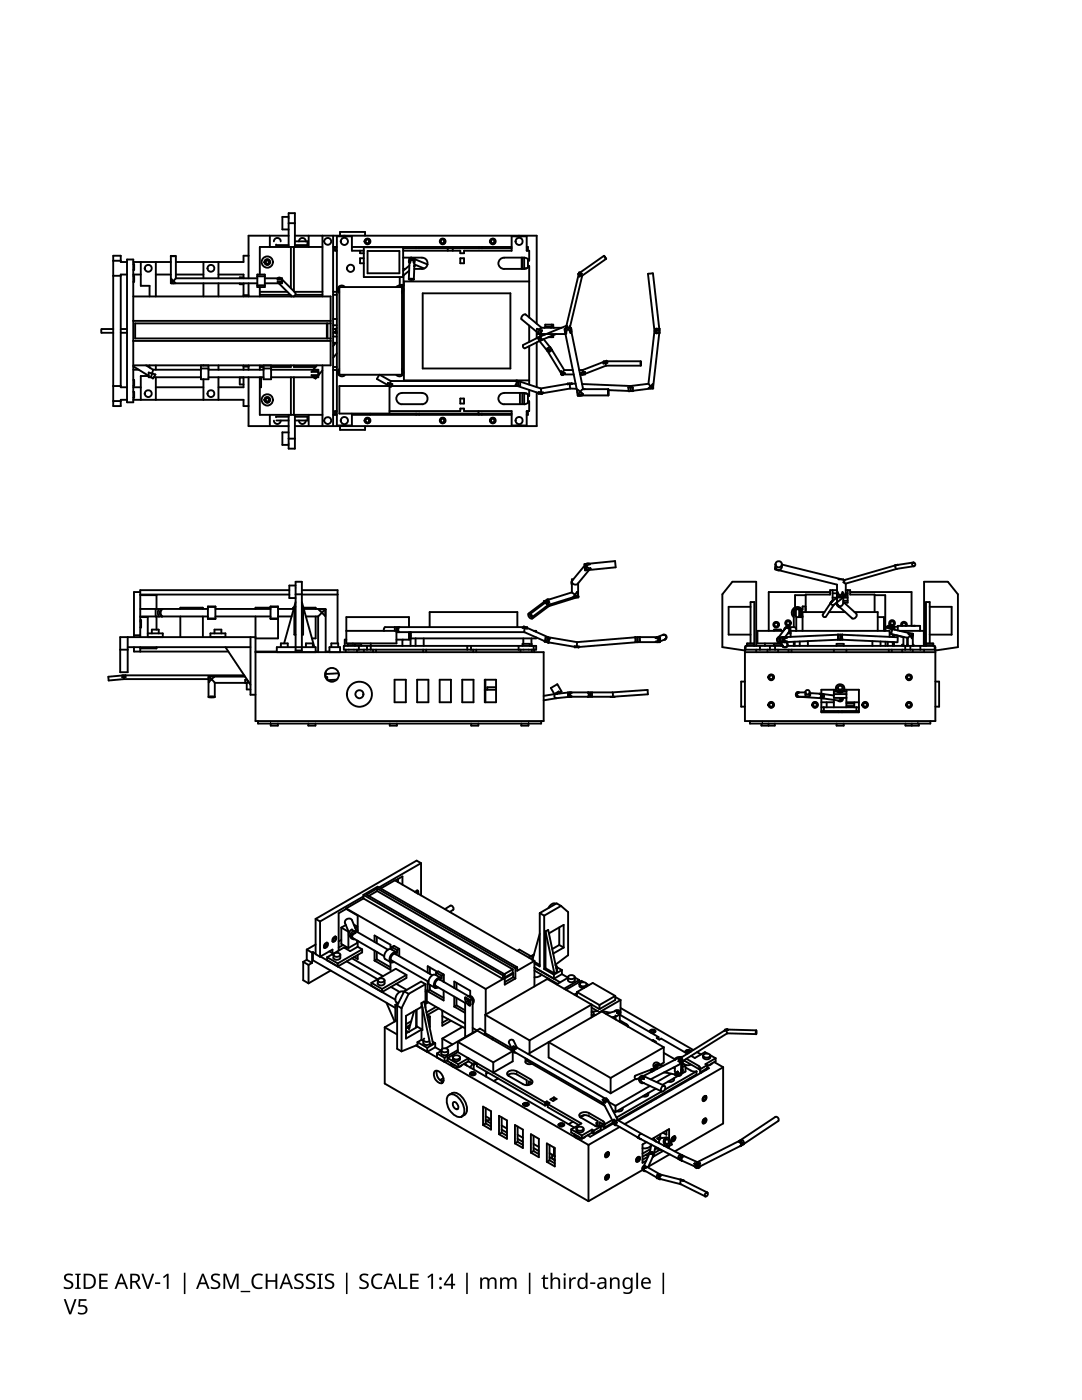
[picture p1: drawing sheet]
<svg xmlns="http://www.w3.org/2000/svg" width="216mm" height="279mm" viewBox="0 0 216 279" stroke-linecap="round" stroke-linejoin="round" font-family="sans-serif">
<g fill="none" stroke="#000" stroke-width=".38">
<path d="M22.6 55h1.5M24.1 52h-1.5M25.3 54.8h-1.2v22.5h1.2M25.3 52.3h-1.2v-1.3h-1.5v30h1.5v-1.2h1.2M25.3 51.8h1.3v28.5h-1.3zM26.6 55.1h.2v1.1h-.2M26.6 52.7h.2v1.2h-.2M26.6 52.3h7.5M26.6 59.2h39.4v13.7h-39.4M28.1 54.8h-1.5M28.1 52.3v4.7h1.7v2.2M31.1 52.3v6.9"/>
<path d="M34.1 56.5h.1M34.1 51.1h1zM34.1 51.1v5.4M34.1 54.8h-3M34.6 56.1l.4 .4h-.9M34.6 56.1l-.5 .4M34.6 56.1l-.5-.5v.9M35.1 55.5l-.5 .6M35.1 51.1v4.4M40.6 54.8h-5.5M40.6 52.3v3.2M40.6 56.5v2.7"/>
<path d="M43.6 54.8h5v.7M43.6 52.3v3.2M43.6 56.5v2.7M47.8 56.5v.2h.8M48.6 55.4h-.8v.1M48.6 56.5v2.7M48.6 58.9h1M49.6 56.5v2.7M49.6 51h-1v1.3h-13.5M51.3 56.9h1.5M51.3 55.5h-16.2M51.3 54.8h1.5v2.5h-1.5z"/>
<path d="M51.3 56.5h-17.2M51.8 58.2h5.5M51.8 57.3v1.9M52.8 55.1h-1.5M52.8 55.5h3.5v1h-3.5M53.8 47v2.3M54.7 48.2a.68 .68 0 0 1 .6-.7 .68 .68 0 0 1 .7 .7M55.1 48.8v.1h2.5M55.4 55.5l.4-.1 .2 .1M55.4 56.3h.9a.51 .51 0 0 1-.5 .2 .51 .51 0 0 1-.4-.2zM55.6 55.6a.51 .51 0 0 1 .7 .2h-.9zM55.6 56.5l2.6 2.6"/>
<path d="M56 55.5h.1M56.3 55.8v.5M56.3 55.8l2.6 2.6M57.6 47h-8v8.5M57.6 49.3v-6.8h1.2v6.8M57.6 43.3h-1.3v2.5h1.3M57.9 58.8h-6.1M58 49.3v8.2M58 58.9v.3M58.2 59.1l.1 .1M58.6 49.3v8.8M58.6 59.1v.1"/>
<path d="M58.8 58.2h5.5M58.8 48.2h2.5v.7h-2.5M58.8 47h48.3v17.6M58.8 44.5h-1.2M58.9 58.4l.1 .4-.4 .4M59.6 48.2a.68 .68 0 0 1 .7-.7 .68 .68 0 0 1 .7 .7M61.6 47v2.3M64.3 58.8h-5.4M64.3 49.3h-12.5v5.5M64.3 47v12.2M66.5 58.2h.7M66.5 47v38"/>
<path d="M66.8 49.3v.7h.4M67.2 58.8h-.7M67.2 49.3h-.7M67.7 57.5l-.2 .3 .2 .3M67.7 57.3h12.5v17.5h-12.5zM67.8 47v-.7h5v.7M68.2 47.2a.92 .92 0 0 1 1 0M68.8 57.3a.81 .81 0 0 0-1.2-.1 .81 .81 0 0 0 .1 1.3M71.8 50v.5h.8M72.6 50h-2.4v-2.8h-3v37.7h3v-2.4M72.6 49.3h7.8v6h-7.8zM72.6 51.5h-.8v1h.8"/>
<path d="M73.3 50.1h6.4v4.4h-6.4zM73.8 49.3h.1M79.8 55.3v1.7l-.8 .3M79.8 56.9h.7a.34 .34 0 0 1-.4 .3 .34 .34 0 0 1-.3-.3zM80.1 57.2h.2a.81 .81 0 0 1-.1 1.3M80.2 57.5l.2 .3-.2 .3M80.4 54.9h.1M80.4 50h11.4v.5h.8v-.5h9.5v-2.8h3v2.8h.5v2M80.4 49.5h21.7M80.4 53.7h.5M80.4 51.4h3.8a1.12 1.12 0 0 1 1.1 1.2 1.12 1.12 0 0 1-1.1 1.1h-1.5M80.5 54.9v2.1"/>
<path d="M81.6 55.7l.4-.1 .5 .2-.5 .1zM81.6 54l-1.1 1M81.7 53l-1.3 1M81.7 51.7l-.1 .6M81.9 51.7a.51 .51 0 0 1 .7 .1 .51 .51 0 0 1-.1 .7l-.3-.7-.4 .6-.1-.5zM82 51.4l-.2 .2M82.2 51.5l-.2-.1v.1M82.7 53.1h.1M82.7 53v.1M82.7 52.8l1.9 .8M82.7 51.6l-.2-.1-.8 .1-.1 4.1M82.7 51.7l2.6 1.1"/>
<path d="M82.7 51.6l-.1 4.1M83 49.3v.2M83.6 49.3v.2M84.3 58.5h17.5v15h-17.5zM89.3 49.5v.5M90.3 49.5v.5M91.8 51.5h.8v1h-.8zM95.5 49.3v.2M96.1 49.3v.2M100.6 51.4a1.12 1.12 0 0 0-1.2 1.2 1.12 1.12 0 0 0 1.2 1.1M100.6 51.4h4v2.1h.5M100.6 53.7h4"/>
<path d="M102.1 49.3h-31.9M103 47.2a.99 .99 0 0 1 1.1 0M104.1 51.4v2.3M104.2 51.4v2.3M104.6 51.4a1.05 1.05 0 0 1 1 .6M105.1 49.3h.2v.7M105.3 51.7v1.7M105.6 53.1a1.17 1.17 0 0 1-1 .6M105.6 56.2h-25v19.7h25M105.6 53.1v10.3M115.4 54.9l-2.5 10.5M115.5 54.6l.4 .3"/>
<path d="M115.6 54.4l-.3 .3 .4 .5 .2-.3M115.7 54.4l.4 .2M115.8 54.4h-.3l.6 .2M115.9 54.9l.3 .1M116.1 54.6l-.2 .3M116.2 55l-2.5 10.3M120.5 51.1l.4 .6zM120.5 51l-4.8 3.4M121 51.7l-4.8 3.3M130.3 54.6l-1 .1 1.3 11.3M130.3 54.5l1.3 11.1M20.2 65.7v.7h2.4"/>
<path d="M20.3 65.7h2.3M24.1 66.4h1.2M24.1 77h-1.5M24.1 65.7h1.2M26.6 75.8h.2v1.2h-.2M26.6 78.2h.2v1.2h-.2M26.6 77.3h1.5M26.6 79.8h22v1.2h1M26.6 73.1l3.1 1.9h-1.6v4.8M26.6 64h39.4M27.7 73.8h-1.1M29.1 72.9l1.5 .9"/>
<path d="M29.7 74.3l1.3 .4-.5 .8-.4-.2h-.4zM29.8 72.9v.5M30.6 73.8h9.5M30.6 73.8l-.5 1.5M31.1 77.3h9.5M31.1 72.9v.9M31.1 75.3v4.5M40.1 72.9v2.8h1.5v-2.8M40.1 75.3h-9.4M40.6 72.9h.1M40.6 75.7v4.1M41.6 73.8h11"/>
<path d="M41.6 73.5h-1.5M43.6 72.9v.9M43.6 75.3v4.5M48.6 75.4h-.8v1.3h.8M48.6 75.3v2h-5M48.6 72.9v.9M49.6 73.2h-1M49.6 72.9v.9M49.6 75.3v9.7h8M51.8 73.2h.8M51.8 72.9v.9M51.8 75.3v7.5h12.5"/>
<path d="M52.1 75.3v2h-.3M52.6 75.3h-11M52.6 72.9v2.8h1.5v-2.8M54.1 73.5h-1.5M54.1 73.8h9.4v1.5h-9.4M58 72.9v.3h-3.9M58 75.3v7.5M58.6 72.9v.3h4.4M58.6 75.3v7.5M62.1 74.9h1.4a.77 .77 0 0 1-1.4 0zM62.3 74a.71 .71 0 0 1 1.2 .3h-1.4zM62.6 75.3l.3 .3-.2-.3"/>
<path d="M63.2 75.3l-.2 .2M63.2 72.9l-.7 .9M63.5 74.3v.6M64.3 72.9v12.1M64.3 73.9l-.8 1M65.2 64.5v3M65.3 64.5v3M66 64.5h-39v3h39M66 68h-39.4M66.5 73.2h.7M66.5 64.9h.7M66.5 66.4h.4"/>
<path d="M66.5 67.2h.7M66.9 65.7l.2 .4M67 68.4l-.5 .7M67.1 66.1l-.4 .2 .4 .2M67.1 66.1l.1 .3M67.2 66.1h-.1M67.2 63.7h-.7M67.2 65.4l-.2 .3h-.5M67.2 73.8h-.7M67.2 70.5l-.7 .9M67.2 68.4h-.7M67.2 66.4l-.1 .1"/>
<path d="M67.7 74l-.2 .3 .2 .3M67.7 73.7a.81 .81 0 0 0-.1 1.2 .81 .81 0 0 0 1.2-.1M75.7 74.8l-.5 .8 2.2 1.3M75.8 74.8l2.2 1.2M77.4 77v-.6l.9 .3-.3 .5-.3-.2M77.7 77h-10v5.5h34.4M77.7 77v5.5M78 76h25M78 76l-.3 1M78.1 77h25.2l4.2 1.4M80.2 78.4a1.12 1.12 0 0 0-1.1 1.2 1.12 1.12 0 0 0 1.1 1.1M80.2 73.7a.82 .82 0 0 1 .1 1.2 .82 .82 0 0 1-1.3-.1"/>
<path d="M80.2 74l.1 .1a.3 .3 0 0 1-.1 .5M80.2 78.4h4M84.2 78.4a1.12 1.12 0 0 1 1.1 1.2 1.12 1.12 0 0 1-1.1 1.1h-4M91.8 79.5h.8v1h-.8zM100.6 78.4a1.12 1.12 0 0 0-1.2 1.2 1.12 1.12 0 0 0 1.2 1.1M100.6 78.4h4M102.9 76.9l.4 .1M102.9 76.1l.2-.2 .1 .3-.3 .7M103 76.1l.1 .3-.2 .5M103.1 75.9l.7 .1v1M103.3 77h.5M103.3 77h.1"/>
<path d="M103.4 76.1l-.1 .9M103.7 78.4v2.3M103.8 76.2l4.1 1.3 5.4-.9M104.2 78.4v2.3M104.6 78.4a1.02 1.02 0 0 1 1 .6M104.9 62.8a.76 .76 0 0 0-.8 .9l3 2.6M104.9 62.7l3.1 2.7h4M105.1 78.5h-.5v2.2h-4M105.3 78.7v1.7M105.6 65v3.2M105.6 69.1v7.7M105.6 77.8v1.2"/>
<path d="M107.1 67.4l.1 .1M107.1 78.3v6.7h-48.3M107.1 66.2v1.3M107.1 68.3v9M107.3 66.7l.3-.1 .2 .2M107.4 67.4l-3 1.4v.5l.3 .2 3.3-1.6M107.4 67.4l.3 .6M107.5 78.3v.3l-.1-.2M107.5 78.3l-.1 .1M107.5 78.3h.4M107.6 68.1l1.6 1.9 2.7 4.5M107.7 67.2v.4l.2 .3"/>
<path d="M107.7 65.8l-.6-.2 .2 1.1M107.7 65.8l-.1 .9M107.7 65.8l.5 .2M107.7 66.8l.3 .3M107.8 78.6h-.3M107.9 77.6v.7M107.9 67.1l-.5 .2M107.9 67.9l-.2 .1M107.9 67.9h.1M107.9 78.3h.5l-.2 .3h-.4M107.9 78.3l-.1 .3M108 67.1a.37 .37 0 0 0-.2 .4 .37 .37 0 0 0 .4 .3"/>
<path d="M108 67.1l-.1 .4 .3 .3M108 65.4l-.3 .4M108.2 66l-.4 .4v.4l.5-.1M108.2 66l-.3 .5 .2 .2M108.2 67.8l-.3 .1M108.5 67.7l1.2 1.5M108.6 66.7l.1 .1M108.8 65.3v-.5h1.6v.5M108.9 65.2l-.3 .2M109.4 69.9l.2 .3M109.4 69.9l-.2 .2M109.9 65.4l.3-.2 .3 .2"/>
<path d="M109.9 69.6l-.5 .3M110 69.5l-.3-.2-.5 .3 .2 .3M110 69.5l.2 .3M110.1 64.8v.4M110.1 67v.3M110.1 69.9l-.5 .3M110.1 69.9l2.5 4h1.7M110.2 69.9l-.6 .3M110.2 65.2h-1.3M110.4 66.9v.4h-1M111 66.7l-3 1.2M111.9 74.1l.4 .2"/>
<path d="M111.9 74v.7l.3 .2M112.3 74.3l.4 .2M112.3 74.3l-.2 .5M112.4 74.7h2.1M112.6 73.9l-.3 .4M112.6 65.6l2.6 12.8M112.7 74.5l-.6 .4 .3-.1M112.7 74.5l-.3 .3M112.8 66.7h-4.7M113 65.5a.63 .63 0 0 1 .8 .1 .63 .63 0 0 1 0 .8 .71 .71 0 0 0-.6-.7l-.2 .9a.66 .66 0 0 1 0-1.1zM113 65l-5 2.1M113.2 65.4l-.1-.4-.1 .4"/>
<path d="M113.5 65.3l.2-.2-.1 .4M113.7 76.5v.2M113.7 76.5h-.4l-.1 .2h.5M113.7 65.3l.1 .1M113.7 76.7v.9M113.7 65.2l.1 .2M113.8 65.4l.2 .3v.7M113.8 65.4l2.6 12.3M113.9 65.4h.1M114 76.5l.1 .2h-.4M114.1 76.5h-.4M114.1 76.6h.8"/>
<path d="M115.1 77.6l-1.3-.1-5.5 1M115.3 78.9v.1M115.8 74.7h.3M115.8 78.2l-.6-.4 .1 1.2M115.8 78.2l-.5 .7M115.8 78.2l.5 .5M115.9 74.4l.8-.2v.5l-.6 .1zM116.3 73.9l.1 .8M116.3 73.9h-.7M116.3 77.7l-.5 .5M116.3 78.7l-1 .3h.9M116.3 78.7l-.6 .3"/>
<path d="M116.4 77.6l.3 .1M120.4 72.2l-4.1 1.7M120.4 72.1v.5l.4-.1M120.5 72.1l.6-.1 .1 .4M120.7 72.1l.1 .4M120.8 72.5l.1 .5M120.9 73h7M120.9 73l-4.2 1.6M121.2 72.4l-.4 .1M121.4 77.7v1.3zM121.4 77.7h-5.1M121.4 78.9h-5.7"/>
<path d="M121.4 77.9l4.1 .1M125.8 77.3h-.5l.2 .8h.8M125.8 77.3l.1 .8M125.8 77v.3M126.2 77.3v.8zM126.2 77.3h-.4M127.8 72.1v.9zM127.9 72.1h-6.8M129.4 76.6l.4 .5M129.8 77.1l-.4 .4 .9 .1M129.8 77.1l.5 .4M130 77.5l-3.7 .5"/>
<path d="M130.2 76.7l-.4 .4M130.2 76.6l.1 .9M130.6 66l-1.2 10.6-3.6 .4-9.7-.4M130.6 66h1M130.9 65.6l.6 .1M130.9 65.6v.9M131.5 66.5h-.6M131.6 66.4l-1.3 10.8M131.6 66v.4M131.6 65.6v.4M22.6 80h1.5M53.8 82.8v2.2"/>
<path d="M54.7 83.9a.68 .68 0 0 0 .6 .7 .68 .68 0 0 0 .7-.7M57.6 83.2h-2.5v.1M57.6 82.8v6.7h1.2v-6.7M57.6 83.9h-2.4M57.6 87.5h1.2M57.6 86.3h-1.3v2.5h1.3M58.8 83.2h2.5v.7h-2.5M59.6 83.9a.68 .68 0 0 0 .7 .7 .68 .68 0 0 0 .7-.7M61.6 82.8v2.2M66.5 82.8h.7M67.2 82h-.4v.8M67.8 85v.8h5v-.8"/>
<path d="M68.2 84.9l.5 .1 .5-.1M70.2 82.8h31.9M73.8 82.5v.3M83 82.5v.3M83.6 82.5v.3M95.5 82v.5M95.5 82.5v.3M96.1 82.5v.3M103 84.9l.6 .1 .5-.1M105.3 82v.8h-.2M105.6 80.1a1.21 1.21 0 0 1-1 .6M105.6 80.1v1.9h-.5v2.9h-3v-2.9h-9.5v-.5h-.8v.5h-14.1"/>
<path d="M28 118.8h3.2v2.7M28 118.7h29.7M28 118.2h-1.3v9M57.7 117.8h-29.7v9.4M59 116.9h-1.3v2.5h1.3M59 117.3v-1.2h1.2v13.7h-1.2v-12.4M60.2 118.6h-1.2M60.2 117.8h7.2v10.6M60.2 118.7h7.2M108.9 119.9v.2M109.2 119.9l.4 .3-.3 .2M109.2 119.6l-.7 .4 .1 .4"/>
<path d="M109.3 119.9l-.5 .2M109.6 119.7l-.4-.1-.1 .4M114.1 116v.6M114.1 116.2v.2M114.1 116.1v.1M114.1 118.2l1.3 .9M114.1 118.2l-4.6 1.5-.2 .2M114.1 116.3v1.9M114.4 115.6h-.3v.5M114.9 119l-5.5 1.7-3.2 2.4M115 119.2l-5.6 1.7M115.1 118.1l.4 1-.1 .1h-1.1z"/>
<path d="M115.4 116.4v2.4M116.6 112.9l-2.4 2.9-.1 .4M116.8 112.7l-.1 .2a.79 .79 0 0 0 .6 .9M116.8 112.6a.57 .57 0 0 1 .9 0l-.4 .1-.3 .4 .8 .3a.63 .63 0 0 1-.8 .1 .63 .63 0 0 1-.2-.9zM116.9 112.6l-.1 .1M116.9 112.6h-.3l.1 1.2h.4M117.3 113.8h-.2M117.3 113.8h.1M117.6 113.8l-2.3 2.7-.7 .1-.5-.4M117.6 112.5l5.1-.5 .2 1.2-5.5 .6M117.8 113.5l-.5 .3M154.7 113.6l.5 .1"/>
<path d="M154.7 112.9v.8l.1-.2M154.8 112.6v.9M154.8 113.5l.4 .3M155 113.7l.5 .1M155.2 113.8h.1M155.2 113.8l11.8 2.9v3.6M156 113.1l-.3 .5-.5 .2M156 112.7l12 2.9M156 112.6v.5M160.8 118.8h-2.2v2.4M165.6 118.2h-12.2v7.7M166.1 117.8l.1 2.1-.3 .1v.2"/>
<path d="M166.1 119.3h.9l-1 .7M166.1 118.4h.9M167 118.7a.64 .64 0 0 0 .6 .5 .64 .64 0 0 0 .6-.5M167 117.8h-1.4v.9h-4.8v3.5M167 119.2h1.3M167.1 118.2l.5 .6 .5-.6a.61 .61 0 0 1-.1 .8 .61 .61 0 0 1-.8 0 .61 .61 0 0 1-.1-.8zM167.3 115.6h1l.1 .3M168.3 119.3h.8M168.3 119v1.3M168.6 119l-2.2 1.7h-.5l-.1-.3M168.6 115.9l-.3 .3 .4 .3M168.7 118.4l.1 .6h-.8"/>
<path d="M168.7 118.4l-.2 .4-.3-.4M168.8 117.8h.8v.9h4.9v3.5M168.8 116.5v1.9M168.8 118.4h.3M169.1 119.9h-.8M169.1 117.8v2.5h-.7M169.6 118.2h12.3v6.7M174.5 118.8h2.1v6.9M178.6 112.8l-.1 .1M178.7 112.8l-10.3 3M178.8 112.8h.1M178.8 112.8l-.2 .1"/>
<path d="M178.8 112.8l-.2 .4 .3 .3M178.9 112.8h-.1M179.1 112.8h.1M179.1 112.7l-.5 .1M182.3 112.3l-3.4 .5M182.4 113l-3.4 .5-10.2 3M24 129.7h1.5M24.4 134.8h.3M24.4 134.8v.4l.7-.1-.1-.3h-.3M24.4 134.8l-2.8 .3 .1 .7 3-.3M24.7 134.8v.7M24.7 135.5h16.9"/>
<path d="M25 134.8h23.7M25.5 129.2h24.5M26.7 129.2v.8h18.9M26.7 126.8h1.3M28 129.2v.8M28 123.2h1.5v4M28 123.8h.2v1.4h-.2M28 121.5h13.5M28.2 124.1h-.2M29.5 126.4h3v.8M31.1 121.5v1.5M31.2 123v2.7"/>
<path d="M31.2 129.2v.2h-3.2M31.7 126.4v-.7h-1.4v.7M31.7 121.5l-.2 .8 .2 .8M32.2 121.6h.2a.93 .93 0 0 0 0 1.4 .83 .83 0 0 1-.2-1.4zM36 123v4.2M36 121.5v-.2h4.5v.2M40.5 123v4.2M41.5 121.1h1.5M41.5 121.1v2.3M41.5 123h-13.5M41.5 121.1l1.5-.1v2.5l-1.5-.1M41.6 139.1l.6-.1 .6 .1z"/>
<path d="M41.6 135.1v4M41.7 135.1h1.1l-.6 .5M41.7 135.1h-.1M41.7 135.1l.5 .5M41.7 135.1v1.1l.5-.6M41.7 135v.1M41.8 135h-.1M42 127.2v-.8h3v.8M42.2 135.6l.6 .7M42.9 136.3v2.8M42.9 136.3h6M43 123.4h-1.5"/>
<path d="M43 121.5h11M44.2 126.4v-.7h-1.4v.7M45 129.2l5 7.5M48.9 135h-6.2M49.2 136.3h-.3M49.3 135.7h-.4v.6M49.5 135.9v.3M49.7 136.2h-.5v1.4h.8M50 127.2v11.5h1M51 123v20.9h57.5v-13.7h-57.5M51 127.2h-27v7h1.5v-7M51 130h4.2"/>
<path d="M54 121.3h-3v.2M54 121.1h1.5M54 123h-11M55.2 130.2v-1h7.8v1M55.5 123.5v3.9h-4.5M55.5 121.1v2.3M55.5 123.4h-1.5M55.5 123.4v.1M55.5 121.5h3.1M55.5 121.1v-.1h-1.5v2.5h1.5M57.4 129.2v-.8h-1.4v.8M58.2 123h-2.7"/>
<path d="M58.7 121.3h-.2v.2M59 121.1h-.3v5.6h.3M59 120.2l-2.3 8.2M60.2 121.1h.3v5.6h-.3M60.2 120.2l2.5 9M60.5 121.3h2.5v.2M60.6 121.5h4.3v1.5l-1.3-1.4h1.4v8.6M62.4 129.2v-.8h-1.4v.8M63 130h.5M63 123v4.4h-.8M63.5 123v7.2M63.5 123h-2.5"/>
<path d="M64.9 121.6l-1.4 1.4M65 134.1v1.1M65 135.1h.3v.6M65 130h.7M65.7 130.2v-1h2.2v1M67.2 135.6l-1.8 .1M67.5 129.2v-.8h-1.4v.8M67.6 134.4l-2.6 .1M68.6 128.9h38.4v.8h-38.4zM69 129.7v.5M69.1 127.7h-.3v1.2M69.4 128.9v-.4h2.7v.4"/>
<path d="M70.4 128.4v.1M70.8 128.5v.4M71.2 129.7v.5M71.6 128.9v.8M72.6 129.7v.5M73.2 128.9v.8M74 128.4v1.3M74.4 129.7v.5M75 129.7v.5M78.7 135.7h2.3v4.5h-2.3zM78.8 125.2v.7M79.1 127.7h2.8v1.2"/>
<path d="M79.1 126.2h25.5l4.1 1.8M79.2 125.2l-.1 .5 .1 .5M79.5 125.2h.2l-.2 .5 .1 .5-.2-.5zM80.3 127.7v1.2M81.6 126.2v1.5M81.6 125.2v-2h-12.5v5.2h10v-2.5h-10M81.8 126.2v1.5M81.8 126.9h.2M81.9 126.4l-.1 .2M81.9 126.2v.1M82 126.2v1.2h25v-.2M82.9 127.4v1.5"/>
<path d="M83.2 135.7h2.3v4.5h-2.3zM84.4 129.7v.5M84.5 127.4v1.5M85 129.7v.5M85.7 125.2v-3h17.5v3M87.7 135.7h2.3v4.5h-2.3zM92.2 135.7h2.3v4.5h-2.3zM93.2 128.9v.8M94 128.9v.8M94.4 129.7v.5M95 129.7v.5M96.7 135.7h2.3v4.5h-2.3z"/>
<path d="M96.7 137.7h2.3M96.9 135.7v4.5M99 137.2h-1.8v.5M103.5 128.9v.8M103.9 129.7v.5M104.3 128.9v-.4h1.4v.4M104.4 125.2h-27.6l-.2 .2v.5M104.4 127.4v1.1M104.5 125.1l-.2 .2 .4 .1M104.5 125l.7 .2v.3M104.7 125.4l.5 .1M104.7 125.4l-.1 .8"/>
<path d="M104.8 125.2l-.1 .2M105.2 125.3l4.2 1.9 5.7 1 11.7-1M105.5 122.5a.76 .76 0 0 0 .7 .9M105.7 122.6l.4 .2 .1 .3-.4-.2zM106 127.4v1.5M106 128.5h.1M106.1 129.7v.5M106.5 128.9v.8M106.5 125.9h.5v.2M106.6 129.7v.5M108.6 120.1l-3.1 2.3M108.7 128.1l.7 .2"/>
<path d="M108.8 120.3l.1-.1 .2 .3M108.8 120.3l.3 .2M108.8 120.2l-3 2.3M108.9 121.1v.1M108.9 127.1l-.2 1zM108.9 127.1l.4 .2M109.1 120.1l.2 .3M109.3 120.9h.1M109.3 127.3l.5 .1M109.3 127.3l-.2 .8M109.3 120.4l-.2 .1M109.3 120.4l.1 .4"/>
<path d="M109.3 127.2v.1M109.4 120.9l-.6 .3M109.5 128.2l5.2 .9M109.5 121l-3.3 2.4M109.7 120.7h.2M109.8 127.4l-.4 .6v.3l.1-.1M109.8 127.4l-.3 .5v.3M109.8 120.7h.1M109.9 120.7l-.5 .2M110.6 138.5l-2.1 .4M110.7 138.5l-.1 .1 .2-.1M110.8 138.5h.1"/>
<path d="M110.8 138.5l-.1 .1a.47 .47 0 0 0 .3 .8M110.9 138.5h-.2M111 138.5h.3M111 138.5h.1M111 138.5h-.2M111.6 138.3l.5-.3-.9-1.4-1.3 .7 .7 1.2 .9-.5 .2 .4M113.3 138.2l-2.4 .3M113.7 139.1h.1M113.7 138.2l-.2 .4 .2 .5M113.7 138.2l.4 .1-.4 .3 .3 .4a.44 .44 0 0 1-.4-.2 .44 .44 0 0 1 .1-.6zM113.9 138.2h-.6v.9h.4M114 139h-.2"/>
<path d="M114 138.2h8.2l7-.5 .1 .9-6.6 .4M115.1 129.2h.4M115.1 129h-.5l.1 .2h.4M115.1 129h.5l-.2 .2M115.1 128.2v.8M115.1 129v.2M117.3 138.2a.49 .49 0 0 1 0 .9l.2-.5zM117.7 138.2v.9M118.1 138.2v.9M121.8 139.1h.5M121.9 139.1h-8.1l-5.3 .7M121.9 139.1h.1"/>
<path d="M122.2 139.1h.1M122.2 138.2l.1 .9M122.2 139.1h.4M122.2 139.1h-.3M122.3 139.1h.3M122.6 139.1h.1M126.7 127.2l.1 .9M126.8 127.2h.4M126.8 128.1h.5M127.2 127.2l.1 .9M127.3 128.2h3.7M127.3 128.2l-11.8 .9"/>
<path d="M127.3 128.1l-.1 .1M127.6 127.2l.1 .9M127.6 127.1l-.4 .1M127.6 127.2h4.1M127.7 128.1h-.4M130.8 127.3a.5 .5 0 0 1 .7 0 .5 .5 0 0 1 0 .7 .5 .5 0 0 1-.7 .1l.6-.4zM131 127.2h.1M131.2 127.2h.1M131.2 127.2h-.2M131.2 127.2a.51 .51 0 0 1 .5 .4 .51 .51 0 0 1-.3 .5M131.3 128.2h.4M131.4 128.1h.1"/>
<path d="M131.7 127.2v1M132.3 126.7a.5 .5 0 0 1 .7 .3 .5 .5 0 0 1-.4 .6 .5 .5 0 0 0 .3-.6 .5 .5 0 0 0-.6-.3zM132.3 126.7h.1M132.3 126.7l-1.2 .5M132.7 127.6h.1M132.7 127.6l-1 .4M148.6 129.7h38M148.6 130.2h38M148.6 136h-.7v5h.7M149.1 128.5h1.4M149.1 128.5v.4M149.8 121.1h-4.4v5.6h4.4"/>
<path d="M149.8 128.4v-8.2h.7v8.7M150.5 128.5h-1.4M150.9 128.9v-12.8h-4.8l-2 2.5v10.6l4.5 .6M150.9 129.7v.5M151.6 128.9v.8M152.6 128.4v.5M153.1 129.7v.5M153.6 128.9v.8M154.7 128.9v.8M155.2 127.4l-.1 .1M155.3 129.7v.5M155.4 127.4l-.3 .2a.56 .56 0 0 0 .4 .7"/>
<path d="M155.4 127.4a.4 .4 0 0 0-.1 .7l.9 .9M155.4 127.3v-.2l-.2 .2-.1 .3M155.4 127.3v.1M155.4 127.3l-.2 .1M155.7 127.9l.2 .2M155.7 127.8v.1M155.7 127.3a.51 .51 0 0 0 .2 .8M155.8 128.5h-1.4v.4M155.8 128l.4 .9M155.8 125.9v-.2h-1.3v.2M155.8 127.2l-.4 .1M155.9 128.6v.3"/>
<path d="M155.9 128.1h.1M155.9 128.1l.2 .1M156.1 128.2h.1M156.2 127.2v1M156.2 128.9l.1 .1M156.2 127.2a.5 .5 0 0 0-.5 .3 .5 .5 0 0 0 .2 .6M156.2 128.9h-7.4v.8M156.2 127.2h.4M156.3 129a.53 .53 0 0 0 .6 0 .53 .53 0 0 0 .2-.6 .52 .52 0 0 1-.1 .7 .52 .52 0 0 1-.7-.1zM156.3 129l.1 .2M156.3 129h.1M156.3 129l.1 .1"/>
<path d="M156.3 127.2a.5 .5 0 0 0-.7 .2 .5 .5 0 0 0 .3 .7M156.3 125.9h-5.2v2.5h4.6M156.4 127.2l.6 .1-.6 .4 .7 .3a.51 .51 0 0 1-.8 0 .51 .51 0 0 1 .1-.8zM156.5 125.7v-.3l.4-.2-1.5 1.9M156.6 127.2a.51 .51 0 0 0-.4 .5 .51 .51 0 0 0 .4 .5M156.6 127.2h.1M156.7 128.2h-.5M156.8 125.3a.5 .5 0 0 1 .7 .1 .5 .5 0 0 1-.1 .7 .49 .49 0 0 0-.1-.7 .49 .49 0 0 0-.6 .1zM156.8 125.2a.5 .5 0 0 1 .7-.1 .5 .5 0 0 1 .1 .7M156.9 128.1l.2 .3M157.1 128.4h.1M157.2 128.9h29.3v.8"/>
<path d="M157.2 126.4h.6M157.3 129.7v.5M157.6 125.2h.9M157.7 125.8l-1.1 1.4M157.8 127.1v-1.2h19.7v1.2M157.8 126.2h-.4M157.9 129.7v.5M158.4 122v.6M158.4 128.1v.8M158.5 125.2l.4 .3M158.6 128.1v.8M158.7 121.6l.3-.1 .6 .1"/>
<path d="M158.8 123a.75 .75 0 0 1-.3-1.2 .75 .75 0 0 1 1.2 0 .75 .75 0 0 1-.3 1.2M158.8 121.6v1.4M158.8 121.5l.1 .1M158.9 121.5h.5M158.9 125.9h-.1M159 139h.1M159.1 138.2h.3M159.1 138.3l.3-.1a.43 .43 0 0 0-.4 .4 .43 .43 0 0 0 .4 .5 .44 .44 0 0 1-.4-.3 .44 .44 0 0 1 .1-.5zM159.1 138.2a.41 .41 0 0 0-.3 .4 .41 .41 0 0 0 .3 .4M159.2 138.2l-.2 .1a.45 .45 0 0 0-.2 .4 .45 .45 0 0 0 .4 .4h1.8M159.4 139.1l4.5 .2M159.5 121.6v1.4"/>
<path d="M159.6 128v.9M159.9 122v.6M159.9 123.2v-1.6h-1.5v3.6M160 121.5h.1M160.1 121.8a1.15 1.15 0 0 0-1.7-.4 1.15 1.15 0 0 0 0 1.8M160.1 122.9l-.2 .3M160.1 123.2h-1.2v2.7M160.1 123h-.1M160.1 121.7v-.7h.6v1.2M160.7 138.1v.7l.3 .3M160.7 138.2h-1.5M160.7 121.5h.1"/>
<path d="M161 139.1h.2M161 139.1h.1M161.1 139.1h.2M161.2 127.9v1M161.5 138.3a.43 .43 0 0 1 .1 .6 .43 .43 0 0 1-.5 .2M161.5 138.6l-.1 .3-.3 .2M161.6 138.1v.5M161.6 138.3l2.3 .2M163.5 138.5a.44 .44 0 0 1 .4 .4 .44 .44 0 0 1-.3 .4M163.6 138.5l.2 .2-.2 .6M163.6 139.3h.3M163.8 139.3l3.6 .5"/>
<path d="M163.9 139.3l-.1 .1M163.9 138.5l.2 .4-.2 .4M163.9 138.5h.4M164.3 138.5l.1 .2v.4l-.1 .3-.4-.1M164.3 138.5l2.1 .3M164.5 122.2h-4.4v3.7M165.7 120.4l-1.5 2.2M165.9 120.1l-.2 .4 .1-.1M165.9 120.2l-.1 .2M166 120l-.2 .4M166 120.1l-.1 .1M166.4 138h.6"/>
<path d="M166.4 129.7v.5M166.4 137.7v1.6h2.5M166.4 139.7v1.5M166.4 120.7l-1.7 2.4a.41 .41 0 0 1-.4 0 .41 .41 0 0 1-.1-.5M166.8 120.4l.1 .2 .3 .1M166.8 137.3v.7M166.8 137.7h-2.9v.8M166.9 120.6l.3 .2M166.9 128.9v-.4h1.5v.4M167 138l.6 .3 .6-.3M167 120.7l.5 .5-.2-.3M167 120.4l.2 .3"/>
<path d="M167 136.8a.76 .76 0 0 1 1.2 0 .76 .76 0 0 1-.3 1.1 .75 .75 0 0 1-.9-.2 .75 .75 0 0 1 0-.9zM167.2 120.9h.1M167.2 120.7l.1 .2M167.2 126.7v.9zM167.2 127.6h.4M167.4 137.7h.5M167.5 121.2l2.5 2.2M167.6 139.4l.4 .1v.3l-.4 .2-.4-.2M167.6 139.4l.2 .3-.4 .1M167.6 127.6h.5M167.6 126.7l11.5 .5M167.6 126.7l-11.4 .5"/>
<path d="M167.6 127.7l-10.8 .4M167.6 127.7l11.5 .5M167.6 126.7v1M167.7 139.3l-.1 .1M168 139.3l.1 .3M168.1 126.7v.9zM168.1 139.6v.1M168.2 139.3l-.2 .6M168.2 120.4a.64 .64 0 0 1-.9 .5M168.3 120.1l2.6 2.4M168.3 138h.6M168.5 137.3v.7"/>
<path d="M168.5 137.7h2.9v4.5h-7.5v-2.9M168.7 122.2h-3.3M168.9 138.5h-2.5M168.9 129.7v.5M168.9 137.7v3.5M170.5 122.2h4.6v3.7M170.9 122.5a.67 .67 0 0 1-.2 .7 .67 .67 0 0 1-.7 .2M174.1 127.9v1M175.1 123.2h1.3v2.7M175.7 128v.9M176.7 128.1v.8M176.8 125.2a.9 .9 0 0 1 1.1-.4 .9 .9 0 0 1 .6 .9"/>
<path d="M177.1 128.1v.8M177.1 125.3l1-.1v.4M177.3 125.2l.2-.1 .4 .1M177.3 129.7v.5M177.4 125.2h.4M177.4 125.2l-.2 .1M177.4 125.2v.2M177.5 126.3l.4 .1M177.6 124.8a.58 .58 0 0 1 .1-.9 .58 .58 0 0 1 .9 .2 .58 .58 0 0 1-.5 .8M177.8 126.5l3.3 .8v1.6M177.8 125.1l-.4 .1M177.8 125.2l.3 .4"/>
<path d="M177.9 125.2v.4M177.9 129.7v.5M178 125.7l-1.2-.5-.2 .7M178.1 125.6l-.3 1M178.1 125.6l3.8 .9M178.1 125.4l.1 .2M178.1 126.6v.5M178.1 128.1v.8M178.4 126.7v.4M178.4 128.1v.8M178.4 127h-.3M178.9 126.8l1.4 .4"/>
<path d="M179.1 127.2l-.1 1M179.1 125.8v-.9h4.5v1M179.1 125.1h-.7M179.5 125.9h4.8v3M179.8 124.9a.58 .58 0 0 1 .6-.8 .58 .58 0 0 1 .5 .8M180 129.7v.5M180.1 124.9a.38 .38 0 0 1 0-.5 .38 .38 0 0 1 .5 0 .38 .38 0 0 1 0 .5M180.3 127.1v1.8M180.3 128.7h-.3v.2M180.6 128.9v.8M181 127.2v1.7M181 128.7h.1"/>
<path d="M181.2 126.5l.4 .4M181.3 126.5h.9M181.6 126.9l-.5 .4M181.6 126.9l.3 .5M181.7 128.9v.8M181.9 127.4l.2-.7v2.2M182.1 126.8l.1-.3-.3 .9M182.1 126.5l-.5 .4M182.1 124.9h.5M182.1 128.7h.2v.2M182.1 129.7v.5M183.6 128.9v.8"/>
<path d="M184.4 129.7v.5M184.4 128.9v-12.8h4.7l2 2.5v10.6l-4.5 .6M184.8 128.5h1.4M185.5 121.1h4.4v5.6h-4.4M185.5 128.4v-8.2h-.7v8.7M186.2 128.5l-1.4-.1v.5M186.2 128.5v.4M186.5 129.2h.1v14.7h-38v-14.7h.2M186.6 136h.8v5h-.8M51.5 143.9v.5h56.5v-.5M55.4 144.4v.4h-1.4v-.4M62.9 144.4v.4h-1.4v-.4"/>
<path d="M79.2 144.4v.4h-1.4v-.4M95.4 144.4v.4h-1.4v-.4M105.4 144.4v.4h-1.4v-.4M149.6 143.9v.5h36v-.5M153.4 144.4v.4M154.6 144.4v.4h-2.7v-.4M163.9 141.9h7.5M164.4 141.2v.7M165 140.2v1M166.4 140.2h-2.5M167.3 141.9v.3M167.3 142h-3.4"/>
<path d="M168 141.9v.3M168.4 144.4v.4h-1.5v-.4M168.9 140.4h1.6M168.9 140.9h1.6M170.5 140.2v1M170.9 141.2v.7M171.4 140.2h-2.5M171.4 141.2h-7.5M171.4 142h-3.4M181.9 144.4v.4M183.4 144.4v.4h-2.7v-.4M72.5 179.3l-3.4 2"/>
<path d="M72.5 178.6v.7M72.5 178.6l2.9-1.6 27.8 16M72.5 179.3l27.9 16.1M72.5 178.6l27.9 16.1M72.5 178.9l-8.6 5M75.3 177.8l-1.7 1M75.3 177.3l27.5 15.9M75.3 177.3v.5M75.3 177.3l-2.2 1.2 27.6 16M75.3 177.8l27 15.6M76 177.3l2.8-1.6 27.8 16.1M78.9 175.7l1.4-.8v1.7"/>
<path d="M79.4 175.4v.6M82.8 178.1l.6-.3v.6M82.9 178.1l.2-.2 .2 .1v.3M83.2 177.7l.2 .1M84 172.3v6.4M84 172.3l-.9-.5-20.1 11.6M84 172.3l-8.4 4.8M60.5 192v3.6l1.1 .6M60.5 192l1.1 .6M61.2 189.5v2.1M61.2 189.5l1.1 .6M61.2 191.6l-.7 .4"/>
<path d="M61.2 191.6l1.1 .6M61.6 192.6v3.6M62.3 192.2l-.7 .4M62.3 190.1v2.1M62.4 190v1.7l16.5 9.4M62.4 190l.6 .3M62.4 190l-.1 .1M63 188.5l-1.8 1M63 183.4v7l.9 .5M63 183.4l.9 .5M63.9 183.9v7M64 190.9l14.9 8.6"/>
<path d="M64.6 189.1l.2 .1M64.9 188.3l.4-.1a.68 .68 0 0 1-.6 1 .7 .7 0 0 1 .2-.9zM65 188.4l.2-.1 .1 .3-.2 .3-.2 .1-.1-.3zM65.2 188.1l.1 .1M65.3 191l2.1 1.3M65.3 191v.7M65.7 189.9l.8 .4M66 193.7l-4.4 2.5M66.3 187.9h.1M66.3 190.2v-.7l-2.4 1.4M66.5 190.5v.6M66.6 187l.4-.1a.68 .68 0 0 1-.6 1.1 .69 .69 0 0 1 .2-1z"/>
<path d="M66.6 190.3l.6-.1a.58 .58 0 0 1 .7 .3 .79 .79 0 0 1-1.4 0zM66.6 187.2h.3l.1 .2-.2 .3-.3 .1v-.3zM66.9 186.9h.1M67.9 190.5v.7a.83 .83 0 0 1-1.4 0M68.1 187.6l-.5 .3M68.1 185.1v3.3l1.4 .8M68.1 185.1l1.4 .8M68.5 188.6l-.9 .5M69 184.6l-.9 .5M69.1 181.3l27.8 16.1M69.1 181.4l2.3 1.3v3.3M69.1 181.3v.1"/>
<path d="M69.1 181.4l-1.5 .9v7.4M69.2 191.9l6.2 3.5M69.2 189l-.4 .2M69.5 185.9v3.3M69.6 185.9h-.1M69.7 186.8l.3 .2M69.9 186.8l.1 .3M70.2 191.2l6.2 3.6M70.5 187.3l6.2 3.5M70.6 185.8l-.4-.3-.5 .5a.71 .71 0 0 0 0 .9M70.6 185.8l-.2 .1a.92 .92 0 0 0-.5 1M70.6 185.8l.3 .4"/>
<path d="M70.6 185.8l.4 .1M70.6 184.5l.7 .4M70.9 186.2a.71 .71 0 0 0-.7 .3 .71 .71 0 0 0 0 .8l.6 .2M70.9 186.2a.61 .61 0 0 0-.6 .4 .61 .61 0 0 0 .2 .7M71.1 185.9l6.3 3.6M71.2 185.9l-1-2.3a.78 .78 0 0 0-.9-.2 .78 .78 0 0 0-.5 .8l.8 1.9M71.3 187.7v.5l-1.8 1M71.3 184.9v1.1M71.3 184.9l-.4 .3M71.3 187.8h.1M71.4 189l-1.5 .8-1.3-.7-3.3 1.9M71.4 189l.9 .5"/>
<path d="M71.4 185.7h-.1M71.4 190.6v.8l-.7-.4M71.4 187.8v1.2M72.3 189.5v.6l-4.9 2.8v-.6M72.3 189.5l-4.9 2.8M74.1 196.1l2.1 1.3M74.1 196.1v.7M74.7 191.7l3.2 1.8v-1.5M74.7 188v-1.3l3.2 1.8v.9M74.7 189.7v2M75.2 191.5l2.7 1.5M75.2 187v1.2"/>
<path d="M75.2 190v1.5M75.2 191.5l-.5 .2M75.4 195.6v.7a.75 .75 0 0 0 .6 .4 .75 .75 0 0 0 .7-.4v-.7M75.5 195.4a.76 .76 0 0 1 1.2 .3 .79 .79 0 0 1-1.3 0zM76.9 191.4l1.1 .6M78 197l1.7 1M78 189.4a1.33 1.33 0 0 0-1.1 2M78 191.6l7.5 4.3M78 189.4l1.1 .6M78.2 189v.5M78.2 189l.4-.2 1.1 .6M78.2 189l1 .6"/>
<path d="M78.8 190.3l7.5 4.3M79 190.5v-.1a.84 .84 0 0 0-.9 .4 .84 .84 0 0 0 .1 1h.1M79.1 196.4l2.1 1.2M79.2 190.2v-.1a1.26 1.26 0 0 0-1.3 .6 1.26 1.26 0 0 0 0 1.4l.7-.1M79.2 189.6v.6M79.7 189.4v1.4M79.7 189.4l-.5 .2M79.9 199.3l-.7 1.4v8.6l.9 .5M80.6 198a1.31 1.31 0 0 0-1.7 1.5l.2 .6M80.7 197.8l-.7 1.4M80.7 197.8l.8 .6M81.1 194.6l-2.1-1.3-4.9 2.8"/>
<path d="M81.1 194.6v.6l-4.9 2.8v-.6M81.1 194.6l-4.9 2.8M81.5 198.4l-1.4 2.8M84.9 196.4l-.9-.5-3.3 1.9M84.9 196.4v4.7M84.9 197.6l.3 .1M84.9 196.4l-3.4 2M85.2 197.7v2.5M85.2 199.9l7.6 4.4M85.2 197.7l-.3 .2M85.3 195.8v2M85.7 196.5l1.1 .6"/>
<path d="M85.8 197.6l2.7 1.6M85.8 193.1v1.3M85.8 196.6v1M85.8 197.6l-.5 .2M86.9 196.7l5.9 3.5M86.9 194.6a1.33 1.33 0 0 0-1.2 2M86.9 194.5l1 .7M87 194.1l1.1 .6M87 194.1l.4-.2 1.1 .6M87 194.1v.5M87.3 194l-2-1.2v1.3M87.6 195.4l5.8 3.3"/>
<path d="M87.9 195.6l-.1-.1a.83 .83 0 0 0-.8 .4 .83 .83 0 0 0 0 1h.1M88.1 195.3l-.2-.1a1.33 1.33 0 0 0-1.1 1.9h.6M88.1 194.7v.6M88.5 194.5v1.4M88.5 194.7v1.2M88.5 194.5l-.4 .2M88.5 197.7v2l-3.2-1.9M89.9 180.8a.57 .57 0 0 1 .5 .8l-.7 .4M89.9 180.7l-1.1 .7M90.6 198.9v2M90.6 197.2v-1.3l3.2 1.8v1.1M91.1 196.1v1.3"/>
<path d="M91.1 199.2v1.4M92.8 199.3l.2 .7 .6 .6M92.8 199.2v.1M92.8 199.1l1 .5a.65 .65 0 0 1-1-.5zM93.3 198.8a.58 .58 0 0 1 .7 0 .58 .58 0 0 1 .2 .5M93.3 198.8l1 .5M93.8 199.6v1.1h-.2a.86 .86 0 0 1 .2-1.1zM93.8 199.6l-1 .6M94.2 199.3h.2a.84 .84 0 0 1-.2 1.1M94.2 199.3l-.4 .3M94.3 199.3v1.1M94.3 199.3l-.5 .3"/>
<path d="M94.3 199.3h.1M94.3 199.2v.1M96.9 197.4v5.1M100.4 195.4l-3.5 2M100.4 194.7v.7M100.7 194.5l-.3 .2M100.7 194.5v2l2.1-1.2M102.3 194.2l-1.6 .9M102.3 193.4v.8M102.3 193.4l-1.7 1M102.3 194.2l.1 .8-1.7 1M102.4 194.3l-1.7 1"/>
<path d="M102.4 195l.4 .3M102.8 193.2v2.1M103.2 193l-.4 .2M103.2 189.8l.4-.3 2.3 1.3M106.2 191.5h.1M106.2 190.9v.6M106.5 190.6l-.2 .2v.3M106.5 190.5l-1 .6M106.6 191.8l-3.4 1.9v-.7M106.6 192l1.1 .6M106.6 193.7l4.6 2.7M106.6 193.1l5.2 2.9"/>
<path d="M106.6 191.8v5.1M107.7 182.2v10.7l-1.1-.6M107.7 186.3l-1.5 5.2M107.7 182.2l.9 .5M107.9 194.4a1.08 1.08 0 0 1-1.3 .6M108.6 193.4l1.9 1.1M108.6 182.7v10.7M108.9 185.9l1.7 8.4M108.9 193.2l-.3 .2M108.9 193.2l1.7 1.1M108.9 185.9l.5-.3 1.7 8.4-.5 .3M108.9 185.9v7.3"/>
<path d="M109.3 195.2v.2M109.5 186.3l3-1.7v4.5M110.8 192.7l.3 .1-.1 .4M110.9 180.4a1.14 1.14 0 0 0-1.5 .8M111.1 192.9v.8M111.1 193l1 .6M111.6 188.6l-1.4 .8M111.6 185.1v3.5M111.6 188.6l.9 .5M111.9 180.8l-.8-.5-3.4 1.9M111.9 180.8l-3.3 1.9M111.9 180.8l1.5 1.2v8.6l-2.6 1.9"/>
<path d="M112.1 193.6l-1.6 .9M112.1 194.4l-1.6 .9v-.8M112.1 194.4l1.2 .7M112.1 193.6v.8M112.5 189.1l-2.1 1.2M113.3 195.6a.75 .75 0 0 0 .7 .4 .75 .75 0 0 0 .7-.4M113.3 195.1l-2.2 1.4M113.3 195v.6M113.4 194.8a.77 .77 0 0 1 1.3 .2 .79 .79 0 0 1-1.4 0zM114.7 195v.6M114.7 195.1l.9 .5M115.1 198.2l-.5 .3"/>
<path d="M115.1 198l4.5 2.6M115.1 198l3.2-1.8 4.5 2.6M115.1 198v.8M115.6 195.6l-3 1.7M115.6 195.6v.4M115.7 196.4l-.1 .4a.88 .88 0 0 0 .9 .4M115.7 196.2l.6-.2a.56 .56 0 0 1 .8 .4 .81 .81 0 0 1-1.5 0zM116.5 196l-.5-.3-3.1 1.8M117.1 196.8l-.1 .1M117.1 196.3l.4 .3M117.1 196.4v.4M122.8 198.8v.8l-3.2 1.8"/>
<path d="M122.8 199l1 .6M122.8 198.8l-3.2 1.8M123.8 199.6l-4.2 2.4M123.8 199.6v2.4M76.8 205l2.4 1.5M76.8 205v11.3l40.6 23.4M77.1 200.1l1.6 3.8M78.9 200.5v3.3M78.9 200.5l1.2 .7M79.1 200l.3 .2-.5 .3M79.2 203.6l-2.4 1.4M80.1 201.2v8.6"/>
<path d="M81 205.7l.6 .2M81.5 205.1l-.1-.1-.4 .2M81.7 205.1l-.7 .2M81.9 204.5l-.9 .5M82.1 203.8l-1.1 .6M82.6 201.8l-1 3.7M83 208.6l34.4 19.9M83 204.9l.2 .1-2.2 1.3M83 201.6v3.3M83.1 204.8l-.1 .1M83.1 201.5v3.3M83.1 204.8l1.2 .7"/>
<path d="M83.3 208l2 1.1M83.3 208v.5l-3.2 1.3M84.1 201l.2 .1v4.5l-.2-.1M84.1 200.2l1.8 8.3M84.1 207.5l-.8 .5M84.1 207.5l.4 .2M84.1 200.2l.5-.3 1.8 8.3-.5 .3M84.1 201l-3.1 1.7v4.6l3.1-1.8M84.1 200.2v.8M84.1 205.5v2M84.5 208.2a.85 .85 0 0 0 1.1 .2M84.5 207.5v.6"/>
<path d="M84.7 207.3l-.2 .3a.88 .88 0 0 0 1.1 .2M85.3 202.6l.5 .3M85.4 200l-.5 .3M85.6 208.4l.3 .1M85.8 202.9l-.1 2.1M85.8 202.9l-.5 .2M86.3 207.9l.5 .3M86.8 213.7a1.65 1.65 0 0 1 1.6 2.2 1.02 1.02 0 0 1-1.6-.6 1.43 1.43 0 0 1 0-1.6zM86.8 209l-1.5 .9v-.8M86.8 208.2l-1.5 .9M86.8 209l1.3 .7-.9 .5M86.8 208.2v.8"/>
<path d="M87 200.9l-1.9 1.2M87.2 213.7a1.88 1.88 0 0 0 1.2 2.2M87.2 210.2l1.5 .9M87.2 210.2v.8M87.5 201.2l-2.3 1.4M88.1 209.6v.6a.79 .79 0 0 0 1.3 0M88.1 209.4l.3-.1a.74 .74 0 0 1 1 .3 .79 .79 0 0 1-1.3 0zM88.3 207.3v2M88.3 207.3l2 1.1M88.3 202.8l4.5 2.4M88.4 201.8l-.1 .1v2.8l1.7-1M88.5 215.2l-.7 .3"/>
<path d="M88.5 215.6l-.3 .2M88.7 211.1v.8l.6-.3M89.3 211.1v.7l2.1 1.2M89.3 211.1l2.1 1.3M89.3 218.7a1.26 1.26 0 0 1 2 .2 3.4 3.4 0 0 1 1.1 3.7 1.06 1.06 0 0 1-1.5 .1 3.4 3.4 0 0 1-1.6-4zM89.4 209.6v.6M89.5 203.4l-1.2 .7M89.7 218.5a1.72 1.72 0 0 1 2.6 .6 2.97 2.97 0 0 1 .7 3.1l-.8 .6M90 212.4a1.32 1.32 0 0 0 2.1 .2M90 212.1v.3M90 212.2l.7 .4M90.4 211v.4"/>
<path d="M90.5 210.8a.83 .83 0 0 1 1.3 .2 .82 .82 0 0 1-1.5 0zM90.5 220a.93 .93 0 0 1 .8 1.4 .93 .93 0 0 1-.8-1.4zM90.6 200.9l2.2 1.2M91.1 200.6l-.5 .3M91.1 200.6l1.7 1M91.4 209.6l-2.7 1.5M91.4 210l-2.1 1.1M91.4 207.9l3.8-2.2 7.1 4.1M91.4 210l17.4 10M91.4 207.9l7 4.1M91.4 207.9v2.1M91.4 212.4v.6"/>
<path d="M91.8 211a.77 .77 0 0 1-.6 .8 .77 .77 0 0 1-.9-.4M92.3 204.9l-4 2.4M92.6 212.3l22 12.7M92.8 212.2v.3M92.8 200.2v6.8M93 212.4v.2M93 212.4l-.1 .2M93 212.4l.1 .3M93.5 211.8l-2.1 1.2M93.5 211.8l1.1 .7M93.5 211.8v-.6l-2.1 1.2M93.6 200.6h.1"/>
<path d="M93.9 214.1a.72 .72 0 0 1 1 .2 .65 .65 0 0 1-1.1 0zM93.9 214.1l.2-.1a.51 .51 0 0 1 .7 .3 .55 .55 0 0 1-.9 0zM94 214.2l.5-.1 .2 .2-.4 .2-.3-.1zM94.3 212.3l-.6 .7M94.3 205.2l.9 .4M94.3 206l.1 .1M94.3 200.4v5.7M94.5 212.4v1M94.6 211.9v.6M95 212.1v.2M95 212.3l-.4 .2M95 212.3l.2 .1"/>
<path d="M95.2 212.2v.6l13.6 7.8M96.7 206.5h.1M96.7 206.2v.3M96.8 206l-.1 .2a.95 .95 0 0 0 .9 .5M96.8 205.9l-1-.6-6.8 3.9M96.8 202.5v3.7l5.3 3-.5-1.1a.51 .51 0 0 1 .2-.6 .51 .51 0 0 1 .6 .2l.7 1.4M96.8 202.5l8.9 5.1M97 213.9v1M97.4 214.1l-.4 .2M98.3 207.2v.3M98.4 207.1v.1M99.2 215.1l.1 .2"/>
<path d="M99.4 215.2l-.9 .5M101.5 214.7l2.8 1.7M102.3 209.8v2l-3.9 2.3v-2.1M102.3 209.8l-3.9 2.2M102.7 210l17.7 10.2M102.7 209l-.2-.2-.3 .3-.1 .4 .3 .3M102.7 209l-.2 .2a.5 .5 0 0 0-.1 .7M102.7 209l.3 .3M102.7 209h.3M103 209.3h-.2a.46 .46 0 0 0-.3 .7l.4 .1M103 209.3l-.4 .3 .1 .4M103.1 209l17.6 10.2"/>
<path d="M103.1 214.4l-1.1-.1-.7 .3M103.1 213.8l-.5-.2a.95 .95 0 0 0-1.4 .8l.3 .4M103.1 214.4l2 1.2v.8l.3 .1M103.1 213.8l2.8 1.6M104.8 211.9a1.02 1.02 0 0 0 1.3 .4M104.9 211.2v.7M105.1 211.4v.3l15.6 9M105.7 207.6v2.6M105.9 216.1l.2 .1M105.9 215.5l.4 .4a1.35 1.35 0 0 1-2 .5M105.9 216l-.4-.2v.7M109.1 219.8l.5 .3-.3 .2"/>
<path d="M109.1 219.8v.6M109.1 219.8l-.3 .2M109.8 219.4l.7-.4 .6 .3-.7 .4zM110.5 219v.6M118 202l.4 .1a.38 .38 0 0 1-.2 .5h-.2M118 203v-2.5l-12.3 7.1M118 201.1l1.2 .7M118.9 202.6h-.6M119.4 201.8l-1.2 .1M119.6 202h.1M119.6 200.6v.8M119.6 202v.1"/>
<path d="M119.6 201.4l-10.4-6-12.4 7.1M120.4 201.8l1.3 .3M120.5 219.8l-.1 .4M120.5 219.8l.3 .2M121.2 219.5l-.3-.3-.4 .1-.3 .2 .3 .3M121.3 219.8l-.2-.1-.3 .3M121.3 219.8l2 3.7 4.7 2.8 8.2 4.3M121.4 219.6a.61 .61 0 0 0-.9 .2M121.4 219.9l1.4 .8M121.8 215.1l-12.3-7.1v3l12.3 7.2M121.8 215.1v3.1M122.4 202.9l-.3 .1"/>
<path d="M122.6 201.8a.61 .61 0 0 1 1.1 .1l-.6 .2M122.8 202.6l-.1 .5-.2-.2M123.1 202.1l.4 .3M123.1 202.1l.3-.2-.1-.2-2.4 .6M123.5 202.4l-.7 .4v.7M123.6 201.7l.2 .6-.1 .3-.2-.2M123.7 202l-.2 .4M123.7 203.6l1.5 1 .1 .3M123.7 202.6v1.3M123.7 201.9v.1M123.7 202.5l7.7 4.5M123.8 202h.1"/>
<path d="M123.8 201.2l14.5 8.4M126.8 215.3l-5 2.9M128.2 214.7a.71 .71 0 0 0-.6 .9M128.3 214.7h.1M128.4 216.2h.1M128.4 216.1l3.6 1.7-9 5.2M128.4 216.1h.1M128.4 214.9l.1 .4M128.4 214.9l4.2 1.8M128.4 214.9l-.6 .1M128.5 215.3l-.5-.3a.6 .6 0 0 0-.4 .8 .6 .6 0 0 0 .8 .3v.1M128.5 215.3l-.7 .2 .6 .7"/>
<path d="M129.3 218.5a.84 .84 0 0 1-1.1 .3M129.4 218.4l-.1-.3-.1 .2-.5 .2M129.7 216.7l-6.9 4M129.7 205.6l.2-.1a.63 .63 0 0 1 .9 .3 .69 .69 0 0 1-1.2 0zM129.8 205.7l.2-.1a.53 .53 0 0 1 .7 .2 .58 .58 0 0 1-1 0zM129.9 213.5l-3.2 1.3v.3l.2 .3 .7-.2M129.9 219.7v.2M129.9 205.7l.5-.1 .2 .2-.4 .2-.3-.1zM130 213.4l-.2 .3 .1 .2h.2M130.2 213.4l-.1 .5M130.3 213.3h-.3M130.3 207.6l.6 .3-.2 .1"/>
<path d="M130.3 207.6v.2M130.3 207.6l-.1 .1M130.5 213.2l-.3 .1M130.5 213.4l-.1 .3v-.4l.2 .1M130.6 213.2l-.3 .1M130.7 219.2l.2 .1M130.9 217.3l-8.1 4.6M131.1 212.4a.63 .63 0 0 0-.5 .9M131.1 213.3h-.6M131.1 212.4h.3M131.4 212.5h.1M131.4 207l-.4 .2 .6 .3 .3-.2 5.3 3"/>
<path d="M131.4 207v.4M131.4 212.3a.61 .61 0 0 0-.8-.1 .61 .61 0 0 0 0 .9M131.4 212.5l-.5 .3-.1 .6a.64 .64 0 0 1 .2-.7 .64 .64 0 0 1 .7-.1M131.4 212.5l.3 .1M131.5 212.2l.2 .3M131.5 212.5l.9 .2M131.7 212.6a.58 .58 0 0 0-.6 .7M132.1 216.8l.4-.1a.68 .68 0 0 1 .2 .7 .68 .68 0 0 1-.7 .4 .71 .71 0 0 1 .1-1zM132.5 209l-12.4-7.1-14.7 8.5M132.5 209l-10.7 6.1M132.5 209v3.1l-.8 .4M132.5 210.1l2.2 1.4"/>
<path d="M132.8 214l1.9 .4M133.1 214h-.6M133.9 214.3l-2.9 1.7M134.3 213.1l.4 .1M134.5 215.5a.93 .93 0 0 1-1.2 .4M134.5 215.2v.2M134.6 213.7l.2 .5M134.7 212.9v.8M134.7 211.5a.59 .59 0 0 1 .6-.5 .59 .59 0 0 1 .5 .6l-.4 .2M134.7 211.5l.7-.2 .1 .1-.1 .4M134.7 211.5l-6.3 3.3v.1M134.8 214.2l-.2 .2a.83 .83 0 0 0 1.2 .1"/>
<path d="M134.8 214.2l.6 .4M135.2 213.9l-.4 .3M135.2 214.7l-3 1.8M135.4 212.5l-5.6 2.9M135.4 211.8l.4 .3M135.4 214.6h.1M135.8 212.1l-.5 .5M135.8 212.1l.1 .2a2.39 2.39 0 0 1-.2 2l-.5-.4M135.8 211.1l-.1 .1M135.8 211.3l.1 .2M135.9 213.5a.68 .68 0 0 1-.4 1.1l-.3-.4v-.3M135.9 211.4l-.1 .7"/>
<path d="M136 211.6l.1 .2-.2 .5M136.1 210.9l-1.1 .2M136.1 211.8h.1M136.1 214h.1M136.1 213.3l.2 .4-.2 .3M136.1 211.4l-.2 .1M136.1 213.6v.2M136.1 211.4h-.2M136.1 211.4v.3M136.2 212.3l.6 .3M136.2 211.9a1.26 1.26 0 0 0 1.7 .6M136.4 211.7l.2 .1"/>
<path d="M136.6 211.7l3.1 1.9M136.8 212.6l-.6 .4M136.8 213a3.4 3.4 0 0 0 1.8 .9l.4-.1M136.8 212.6v1.3l-.8 .4M137 211.3l2.4 1.4M137 209.8l.5-.1 .2 .2-.4 .2-.3-.1zM137.8 215.1l.1 .1M137.8 209.9a.54 .54 0 0 0-.5-.3 .54 .54 0 0 0-.5 .3l.6 .3M137.9 209.8a.67 .67 0 0 0-1.2 .1l.6 .3M139 213.8l-6.3 3.7M139 213.8v.6l-15.7 9.1M139.1 210l.8 .4"/>
<path d="M139.4 212.8l.3 .2v.4M139.7 213.4l1.4-.8v.6l-1.4 .8zM139.9 214.1h.1M139.9 213.9v.2M140.3 210.7v.3M140.4 210.5l.6-.2a.59 .59 0 0 1 .7 .4 .87 .87 0 0 1-1.4 0zM140.5 218.8l.3-.1a.68 .68 0 0 1-.5 1.1 .68 .68 0 0 1 .2-1zM140.5 218.9l.3-.1a.57 .57 0 0 1-.5 .9 .63 .63 0 0 1 .2-.8zM140.5 219l.1-.1a.32 .32 0 0 1 .2 .4 .32 .32 0 0 1-.5 .1zM140.8 213.4l.1 .1M141.1 213l.4 .2-18.1 10.4M141.2 210.3l-.5-.3-2.1 1.1-.7-.4"/>
<path d="M141.7 210.6l1.1 .6M141.7 210.7v.3a.87 .87 0 0 1-1.4 0M142.1 212.2l-.7 .4M142.5 212l1.8 1M142.8 211.2v.6l-1.7 1M142.8 211.2l-2 1.2 .3 .2M144.3 213l-19.7 11.3M144.3 213v11.2l-9.6 5.6M144.6 205.6l-9 5.6M144.7 205.5l.4-.1 .2 .2-.7 .1zM144.9 205.5v.2M144.9 205.7l.2 .5"/>
<path d="M145.3 205.5l5.6 .1M150.9 205.7v.7zM150.9 206.4l-5.8-.2-8.9 5.6v1.8M96.4 220.8l1.6 1v3.6l-1.6-.9zM96.9 221.2v3M96.9 224.2l-.5 .3M96.9 224.2l1.1 .6M96.9 222.8l1.1 .6M96.9 223.6l1.1 .6M97.9 223.4l-1 .1M99.6 222.7l1.6 .9v3.7l-1.6-.9zM100.1 226.1l1.1 .6"/>
<path d="M100.1 224.6l1.1 .6M100.1 225.4l1.1 .7M100.1 226.1l-.5 .3M100.1 223v3.1M102.8 224.5l1.5 .9v3.7l-1.5-.9zM103.3 224.8v3.1M103.3 227.9l-.5 .3M103.3 227.9l1 .6M103.3 226.5l1 .6M103.3 227.3l1 .6M104.5 220.2l.2-.1a.66 .66 0 0 1 .8 .3 .69 .69 0 0 1-1.1 0zM104.5 220.2l.2-.1a.56 .56 0 0 1 .8 .3 .58 .58 0 0 1-1.1 0z"/>
<path d="M104.6 220.3l.5-.1 .2 .2-.4 .2-.3-.1zM105.9 226.4l1.6 .9v3.6l-1.6-.9zM106.5 229.7l1 .6M106.5 228.3l1 .6M106.5 229.1l1 .6M106.5 226.7v3M106.5 229.7l-.6 .3M108.8 220v.6M109.1 220.4l.2 .1M109.1 228.2l1.6 .9v3.7l-1.6-.9zM109.1 220.4l-.3 .2M109.3 220.3v.6l6.2 3.6"/>
<path d="M109.3 220.3l6.7 3.9-2 1.2M109.6 231.6l-.5 .3M109.6 228.5v3.1M109.6 231.6l1.1 .6M109.6 230.1l1.1 .6M109.6 230.9l1.1 .7M110.2 230.4v.8l.5 .3M110.5 229v1.6M111.5 224.3a.55 .55 0 0 1 .7-.2 .55 .55 0 0 1 .3 .5 .73 .73 0 0 1-1.1-.1zM111.6 224.3l.2-.1a.53 .53 0 0 1 .7 .3 .58 .58 0 0 1-1 0zM111.7 224.4l.5-.1 .2 .2-.4 .2-.3-.1zM114 225.4v.6l2.1 1.2"/>
<path d="M114 225.4l2.1 1.2M114.3 223.9l-.9 .5M114.6 226.7a1.39 1.39 0 0 0 2.2 .1M114.6 226.4v.2M114.6 226.4l.8 .5M115 225.3v.3a.79 .79 0 0 0 1.4 0M115.1 225l.6-.1a.52 .52 0 0 1 .7 .4 .79 .79 0 0 1-1.4 0zM116.1 226.6v.6M116.5 225.3v.3M116.6 222.5l-.8 .5M117.4 228.5v11.2M117.5 222.8l-.5-.2h-.6l-.7 .3"/>
<path d="M117.5 222.1l-.5-.1a.96 .96 0 0 0-1.4 .8l.3 .3 2.9 1.6M117.5 222.7l1.7 1v.8l.5 .3M117.5 222.1l2.8 1.7M118.1 225.4v.7M118.1 226.1l-2 1.1M118.1 225.4l-2 1.2M118.1 225.4l.4 .2M118.1 226.1l.4 .2M118.5 225.6v.7M118.7 224.7l1.2 .1M119 224.1l.2 .1M119 224.1v.7"/>
<path d="M119.2 225.8l.2 .1M119.2 224l-.2 .1M119.9 224.8l-1.4 .8M119.9 224.8v.6l-1.4 .9M119.9 224.6l.9 .5M120.3 223.8l.3 .3v.4M120.4 224.4l-.7 .4M120.4 220.1l1.9 3.7M120.6 224.7l-.9-.7v.8M121 234.5l.4-.1a.68 .68 0 0 1-.6 1.1 .71 .71 0 0 1 .2-1zM121 230.1l.4-.1a.68 .68 0 0 1-.6 1 .71 .71 0 0 1 .2-.9zM121 230.1l.4-.1a.57 .57 0 0 1-.5 .9 .59 .59 0 0 1 .1-.8z"/>
<path d="M121 234.6l.4-.1a.57 .57 0 0 1-.5 .9 .59 .59 0 0 1 .1-.8zM121.1 234.7l.2-.1 .1 .3-.2 .3-.3 .1v-.3zM121.1 230.2l.2-.1 .1 .3-.2 .3-.3 .1v-.3zM121.4 220v-.3l-.2-.1-.4 .4M122.1 223.5l-1.5 .9M122.3 224.1l-1.7 .9v-.6M122.3 221.6l.5 .3M122.4 224.2l-4.6 2.7-.6-.3M122.5 224.2l.1 .3M122.8 223.7l-.3-.3-.2 .8M122.8 223.7l.3 .3M122.8 223.7l-.3 .6-.2-.2"/>
<path d="M122.8 220.7v1.2M122.9 224.5l4.4 2.5M123.1 224l-.4 .4-.1 .1 .4 .1M123.1 224l-.3 .5M123.2 223.6l-.4 .1M123.6 224.9l-6.2 3.6M124.2 221.4a.9 .9 0 0 1-1.1 .4M124.2 221.1v.3M127.1 226.9l.1 .1M127.2 231l.4-.1a.64 .64 0 0 1 0 .7 .64 .64 0 0 1-.6 .3 .68 .68 0 0 1 .2-.9zM127.2 231l.4-.1a.59 .59 0 0 1-.6 .9 .62 .62 0 0 1 .2-.8zM127.2 227l.3 .2"/>
<path d="M127.3 227l.2 .2M127.3 231.1h.2l.1 .2-.2 .3-.3 .1v-.3zM127.4 221.1v.2M127.5 227.2h.1M127.5 227.2l.2 .1M127.5 227.2l.4 .2M127.8 227.3l7.6 4M127.8 227.3l.1 .1M128 226.3a.62 .62 0 0 0-.5 .9M128.3 233.5l-10.9 6.2M128.3 233.1l-.1 .1M128.7 232.8l-.1-.2-.2 .1-.2 .4v.3"/>
<path d="M128.7 232.8l-.4 .3M128.7 232.8h.2l2.8 1.6 4 1M128.7 232.8l.2 .3M128.9 233.1l-.3-.1-.4 .2a.49 .49 0 0 0 .6 .6M128.9 233.1l-.5 .2 .3 .4 2.3 1.3M128.9 230.5l.5 .2M129 227.9l-.8 .5v3.7l.7-.5M129.3 230.8l-1.1 .7M129.4 230.2h.2l-1.1 2.4M129.6 230l-1.4 .8M129.8 230.3h.1a.42 .42 0 0 1 .4 .5l-.1 .1M129.8 230.3h.1a.44 .44 0 0 1 .4 .5"/>
<path d="M129.8 229.3l-1.6 .9M129.8 230.1a.39 .39 0 0 1 .6-.1 .39 .39 0 0 1 0 .6M129.8 230.1v.2M129.8 230.1h.2a.44 .44 0 0 1 .4 .5M129.9 228.4a1.25 1.25 0 0 1-1.7 .8M130 228.4l-.5 1.9 .3-.2M130.3 230.8l-1 2.2M130.4 230.5v.2M130.4 227.1l.4 .6M130.7 229.4l.5-.3 .2 .4h.5M130.7 227.6l.2 .3M130.8 227.7v.1"/>
<path d="M130.8 228.9l-.3 1.3M131.1 235.1l.5 .2M131.5 234.4l-.3-.1-.1 .9M131.5 234.4l-.2 .5 .1 .3M131.5 234.4l.4 .2M131.6 229.5l-1.1 .6M131.7 234.4h-.2M131.7 226.9l-.6 .3 .5 .3M131.7 226.4v.9M131.8 235.3l4 1M131.9 234.6l-.4 .5 .1 .3 .2-.1M131.9 234.6l-.3 .4 .1 .3"/>
<path d="M132.1 227.1a.83 .83 0 0 0-.6 1.1M132.3 229.7l-2 1.2M132.5 228.6l.7 .1M132.7 227.1a.78 .78 0 0 1 1 .7 .78 .78 0 0 1-.8 .8 .94 .94 0 0 1-.2-1.5zM132.8 227.4a.44 .44 0 0 1 .6 .4 .44 .44 0 0 1-.5 .5 .53 .53 0 0 1-.1-.9zM133 225.6v.9l-.7-.4M133 227l-.9 .1M133.3 228.9l.2 .1M133.5 228.7v.3M133.5 227.2v-1.9l-3.5 2M133.5 229l-.1 .1M133.6 230.4l-4.2 2.4"/>
<path d="M133.9 227.9h-.2M133.9 227.9l.2 .5-1 .6M134.3 226.9l.4-.1a.68 .68 0 0 1-.6 1 .71 .71 0 0 1 .2-.9zM134.3 226.9h.3a.55 .55 0 0 1 0 .5 .55 .55 0 0 1-.5 .3 .59 .59 0 0 1 .2-.8zM134.3 227h.3l.1 .2-.2 .3-.3 .1-.1-.2zM135.8 236.3l5 2.5M136 235.5l-.3-.1 .8 .2M136 235.5h.1M136 235.5l.3 .2M136 235.5l-.2 .4v.4M136.1 230.6a.51 .51 0 0 0-.7 .1 .51 .51 0 0 0 0 .7l.7 .3M136.1 230.6l.3 .2"/>
<path d="M136.1 230.6h.1M136.1 230.6l-.4 .3v.6M136.1 231.7l2.5 1.1M136.3 235.7h.2M136.3 235.7h.1M136.4 235.6l4.7 2.4M136.4 230.8a.51 .51 0 0 0-.5 .3 .51 .51 0 0 0 .2 .6M136.4 230.8l-.2 .1a.56 .56 0 0 0-.1 .8M138.6 232.2a.62 .62 0 0 1 .4 .9l-.4-.3 .2 .1 .2-.2zM139.1 232.1l.6 .1M139.1 232.1l-.5 .1M139.1 231.9v.2"/>
<path d="M139.1 232.1v.9M139.3 233.1h-.3M139.7 232.2l-.4 .4v.5l.4-.4M139.7 232.2l-.3 .6 .3-.1M140.5 223.3l.3-.1a.68 .68 0 0 1-.5 1 .68 .68 0 0 1 .2-.9zM140.5 223.4l.3-.1a.57 .57 0 0 1-.5 .9 .63 .63 0 0 1 .2-.8zM140.5 223.4h.1a.32 .32 0 0 1 .2 .4 .32 .32 0 0 1-.5 .1zM140.8 238.1l.2-.1a.38 .38 0 0 1 .2 .5 .38 .38 0 0 1-.6 .2zM147.4 227.8a.5 .5 0 0 1 .5 .4 .5 .5 0 0 1-.2 .6M147.4 227.8l.2 .2a.53 .53 0 0 1 .1 .7l-7.9 4M147.6 227.7l-8.4 4.2-3-1.3M147.7 227.7a.51 .51 0 0 1 .6 0 .51 .51 0 0 1 .1 .7"/>
<path d="M147.7 227.7l-.3 .1M147.7 227.7l.3 .1 .2 .4-.1 .4M148.4 228.4l-.6 .3M154.7 222.9a.53 .53 0 0 1 .6 .2 .53 .53 0 0 1 0 .6l-6.8 4.6M154.7 222.9l-7 4.8"/>
<circle cx="29.6" cy="53.5" r=".7"/>
<circle cx="42.1" cy="53.5" r=".69"/>
<circle cx="53.3" cy="52.3" r=".36"/>
<circle cx="53.3" cy="52.3" r="1.12"/>
<circle cx="53.3" cy="52.3" r=".58"/>
<circle cx="53.3" cy="52.3" r=".5"/>
<circle cx="65.4" cy="48.2" r=".7"/>
<circle cx="68.7" cy="48.2" r=".72"/>
<circle cx="69.9" cy="53.5" r=".73"/>
<circle cx="73.3" cy="48.2" r=".59"/>
<circle cx="73.3" cy="48.2" r=".51"/>
<circle cx="73.3" cy="48.2" r=".37"/>
<circle cx="88.3" cy="48.2" r=".37"/>
<circle cx="88.3" cy="48.2" r=".58"/>
<circle cx="88.3" cy="48.2" r=".5"/>
<circle cx="98.3" cy="48.2" r=".36"/>
<circle cx="98.3" cy="48.2" r=".58"/>
<circle cx="98.3" cy="48.2" r=".5"/>
<circle cx="103.6" cy="48.2" r=".72"/>
<circle cx="29.6" cy="78.5" r=".7"/>
<circle cx="42.1" cy="78.5" r=".69"/>
<circle cx="53.3" cy="79.8" r=".36"/>
<circle cx="53.3" cy="79.8" r="1.12"/>
<circle cx="53.3" cy="79.8" r=".58"/>
<circle cx="53.3" cy="79.8" r=".5"/>
<circle cx="65.4" cy="83.9" r=".7"/>
<circle cx="68.7" cy="83.9" r=".72"/>
<circle cx="73.3" cy="83.9" r=".58"/>
<circle cx="73.3" cy="83.9" r=".51"/>
<circle cx="73.3" cy="83.9" r=".37"/>
<circle cx="88.3" cy="83.9" r=".37"/>
<circle cx="88.3" cy="83.9" r=".58"/>
<circle cx="88.3" cy="83.9" r=".5"/>
<circle cx="98.3" cy="83.9" r=".36"/>
<circle cx="98.3" cy="83.9" r=".58"/>
<circle cx="98.3" cy="83.9" r=".5"/>
<circle cx="103.6" cy="83.9" r=".72"/>
<circle cx="155.4" cy="112.6" r=".63"/>
<circle cx="182.3" cy="112.6" r=".35"/>
<circle cx="66.2" cy="134.7" r="1.38"/>
<circle cx="71.7" cy="138.5" r=".8"/>
<circle cx="71.7" cy="138.5" r="2.5"/>
<circle cx="153.9" cy="135.2" r=".58"/>
<circle cx="153.9" cy="135.2" r=".38"/>
<circle cx="153.9" cy="135.2" r=".5"/>
<circle cx="154.9" cy="124.7" r=".39"/>
<circle cx="154.9" cy="124.7" r=".58"/>
<circle cx="157.2" cy="124.4" r=".57"/>
<circle cx="157.3" cy="124.4" r=".37"/>
<circle cx="161.1" cy="138.1" r=".44"/>
<circle cx="167.6" cy="137.3" r=".46"/>
<circle cx="178" cy="124.4" r=".38"/>
<circle cx="181.4" cy="135.2" r=".37"/>
<circle cx="181.4" cy="135.2" r=".5"/>
<circle cx="181.4" cy="135.2" r=".58"/>
<circle cx="153.9" cy="140.7" r=".59"/>
<circle cx="153.9" cy="140.7" r=".38"/>
<circle cx="153.9" cy="140.7" r=".5"/>
<circle cx="162.6" cy="140.7" r=".37"/>
<circle cx="162.6" cy="140.7" r=".5"/>
<circle cx="162.6" cy="140.7" r=".58"/>
<circle cx="172.6" cy="140.7" r=".36"/>
<circle cx="172.6" cy="140.7" r=".49"/>
<circle cx="172.6" cy="140.7" r=".58"/>
<circle cx="181.4" cy="140.7" r=".37"/>
<circle cx="181.4" cy="140.7" r=".5"/>
<circle cx="181.4" cy="140.7" r=".58"/>
</g>
<g fill="none" stroke="#000" stroke-width=".2">
<path d="M57.6 43.5v.1M57.6 88.5h.1M59 117.3v.1M54 143.9v.5M105.5 143.9v.5M152.1 143.9v.5M183.1 143.9v.5M80 199.2l-.1 .1M103.1 213.8v.6M105.9 215.4v.6M125 204.4v.3M136.6 211.5v.2"/>
<path d="M139.4 212.7v.6M117.5 222.1v.6M120.3 223.8v.6"/>
</g>
<g fill="#000">
<path d="M12.7 259.3h.4l.9 2.6 .9-2.6h.4l-1.1 3h-.4zM12.9 254.5a1.44 1.44 0 0 1 1.7-.2l-.2 .3h-.1a.64 .64 0 0 0-.8-.1 .64 .64 0 0 0-.3 .6l.5 .4a.93 .93 0 0 1 .9 1.1 .93 .93 0 0 1-1.3 .7l-.6-.2v-.3a1.08 1.08 0 0 0 1.5-.2 1.08 1.08 0 0 0-1-.9 .8 .8 0 0 1-.3-1.2zM15 254.2h1.1v.2l-.4 .1v2.4l.4 .1v.2h-1.1v-.2l.4-.1v-2.4l-.4-.1zM19.8 254.2h1.7v.3h-1.3v1h1.2v.3h-1.2v1.1h1.3v.3h-1.7zM28.2 254.2h.4l.9 2.6 .9-2.6h.4l-1.1 3h-.4zM30.9 255.9h1.1v.4h-1.1zM32.5 254.8l.8-.6h.3v3h-.3v-2.6l-.6 .5zM42.2 254.5a1.44 1.44 0 0 1 1.7-.2l-.1 .3h-.2a.64 .64 0 0 0-.7-.1 .64 .64 0 0 0-.4 .6l.2 .3a1.24 1.24 0 0 1 1.3 1.2 1.31 1.31 0 0 1-1.9 .5v-.3a1.08 1.08 0 0 0 1.5-.2 1.08 1.08 0 0 0-1.1-.9 .8 .8 0 0 1-.3-1.2zM44.6 254.2h.5l1 2.5 1-2.5h.5v3h-.4l.1-2.6-1.1 2.6h-.3l-1-2.6v2.6h-.3zM48 257.6h1.9v.3h-1.9zM50.6 254.6a1.69 1.69 0 0 1 1.9-.3l-.2 .4-.8-.2a1.24 1.24 0 0 0-.9 1.6 1.24 1.24 0 0 0 1.8 .7v.3a1.56 1.56 0 0 1-1.9-.3 1.56 1.56 0 0 1-.2-1.9zM53 254.2h.4v1.3h1.6v-1.3h.3v3h-.3v-1.4h-1.6v1.4h-.4z"/>
<path d="M58.9 254.5a1.44 1.44 0 0 1 1.6-.2l-.1 .3h-.2a.65 .65 0 0 0-.7-.1 .65 .65 0 0 0-.4 .6l.3 .3a1.25 1.25 0 0 1 1.2 1.2 1.31 1.31 0 0 1-1.9 .5v-.3a1.08 1.08 0 0 0 1.5-.2 1.08 1.08 0 0 0-1.1-.9 .8 .8 0 0 1-.2-1.2zM61.2 254.5a1.44 1.44 0 0 1 1.7-.2l-.2 .3h-.1a.65 .65 0 0 0-.8-.1 .65 .65 0 0 0-.3 .6l.2 .3a1.24 1.24 0 0 1 1.2 1.2 1.31 1.31 0 0 1-1.9 .5v-.3a1.08 1.08 0 0 0 1.5-.2 1.08 1.08 0 0 0-1-.9 .8 .8 0 0 1-.3-1.2zM63.3 254.2h1.1v.2l-.4 .1v2.4l.4 .1v.2h-1.1v-.2l.4-.1v-2.4l-.4-.1zM65 254.5a1.44 1.44 0 0 1 1.6-.2l-.1 .3h-.2a.64 .64 0 0 0-.7-.1 .64 .64 0 0 0-.4 .6l.6 .4a.93 .93 0 0 1 .9 1.1 .93 .93 0 0 1-1.3 .7l-.6-.2v-.3a1.08 1.08 0 0 0 1.5-.2 1.08 1.08 0 0 0-1-.9 .8 .8 0 0 1-.3-1.2zM71.9 254.5a1.44 1.44 0 0 1 1.6-.2l-.1 .3h-.2a.64 .64 0 0 0-.7-.1 .64 .64 0 0 0-.4 .6l.3 .3a1.24 1.24 0 0 1 1.2 1.2 1.31 1.31 0 0 1-1.9 .5v-.3a1.08 1.08 0 0 0 1.5-.2 1.08 1.08 0 0 0-1.1-.9 .8 .8 0 0 1-.2-1.2zM74.4 254.6a1.69 1.69 0 0 1 2-.3l-.2 .4-.8-.2a1.24 1.24 0 0 0-.9 1.6 1.24 1.24 0 0 0 1.7 .7v.3a1.56 1.56 0 0 1-1.8-.3 1.56 1.56 0 0 1-.2-1.9zM79.6 254.2h.4v2.7h1.3v.3h-1.7zM81.8 254.2h1.7v.3h-1.3v1h1.3v.3h-1.3v1.1h1.3v.3h-1.7zM85.3 254.8l.8-.6h.3v3h-.4l.1-2.6-.6 .5zM95.8 255h.3l.1 .3a.86 .86 0 0 1 1.4 0 .81 .81 0 0 1 .9-.4 .81 .81 0 0 1 .6 .8v1.5h-.4v-1.4a.56 .56 0 0 0-.6-.6 .56 .56 0 0 0-.5 .8v1.2h-.3v-1.4a.57 .57 0 0 0-.8-.6 .57 .57 0 0 0-.3 .8v1.2h-.4zM99.8 255h.3v.3a.86 .86 0 0 1 1.5 0 .81 .81 0 0 1 .9-.4 .81 .81 0 0 1 .6 .8v1.5h-.4v-1.4a.56 .56 0 0 0-.7-.6 .56 .56 0 0 0-.4 .8v1.2h-.4v-1.4a.57 .57 0 0 0-.7-.6 .57 .57 0 0 0-.3 .8v1.2h-.4zM108.5 254.4h.2v.6h.7v.2h-.7v1.4l.2 .3h.5v.3a.69 .69 0 0 1-1.1-.6v-1.4h-.3v-.1l.4-.2z"/>
<path d="M109.9 254h.3v1.3a.87 .87 0 0 1 1-.3 .87 .87 0 0 1 .6 .7v1.5h-.4v-1.4a.61 .61 0 0 0-.7-.6 .61 .61 0 0 0-.5 .9v1.1h-.3zM113.6 255h.3v.4l.4-.4 .6-.1v.4h-.5a.73 .73 0 0 0-.4 .7v1.2h-.4zM117.8 255.9h1v.4h-1zM121.7 255h.3l.1 .3a.87 .87 0 0 1 .9-.3 .87 .87 0 0 1 .6 .7v1.5h-.3v-1.4a.61 .61 0 0 0-.8-.6 .61 .61 0 0 0-.4 .8v1.2h-.4zM15.7 259.3h1.5v.3h-1.2v.9a1.02 1.02 0 0 1 1.5 .8 1.02 1.02 0 0 1-1.4 1l-.6-.1v-.4a.88 .88 0 0 0 1 .3 .88 .88 0 0 0 .6-.9 .85 .85 0 0 0-1.3-.4l-.2-.1z"/>
<path d="M16.7 254.2h.9a1.36 1.36 0 0 1 1.5 1.5 1.41 1.41 0 0 1-1.6 1.5h-.8zM17.1 254.5v2.4h.4a1.08 1.08 0 0 0 1.2-1.2 1.03 1.03 0 0 0-1.1-1.2z"/>
<path d="M24 254.2h.4l1.2 3h-.4l-.4-.9h-1.2l-.4 .9h-.3zM24.2 254.6l-.5 1.4h1z"/>
<path d="M26 254.2h.8a.87 .87 0 0 1 1.1 .6 .87 .87 0 0 1-.6 1.1l.9 1.3h-.5l-.7-1.2h-.6v1.2h-.4zM26.4 254.5v1.2h.4a.58 .58 0 0 0 .7-.6 .58 .58 0 0 0-.7-.6z"/>
<path d="M40.3 254.2h.3l1.2 3h-.4l-.3-.9h-1.2l-.4 .9h-.4zM40.5 254.6l-.5 1.4h1z"/>
<path d="M56.9 254.2h.4l1.2 3h-.4l-.4-.9h-1.2l-.4 .9h-.3zM57.1 254.6l-.5 1.4h1z"/>
<path d="M77.7 254.2h.3l1.2 3h-.4l-.4-.9h-1.2l-.3 .9h-.4zM77.8 254.6l-.4 1.4h.9z"/>
<path d="M90 254.2h.4v2h.4v.3h-.4v.7h-.4v-.7h-1.4v-.3zM90 254.6l-1.1 1.6h1.1z"/>
<path d="M115.6 255.1a.95 .95 0 0 1 1.3 .1v-1.2h.3v3.2h-.3v-.3a.95 .95 0 0 1-1.2 .3 .95 .95 0 0 1-.5-1.1l.1-.5zM115.8 255.3a.91 .91 0 0 0-.2 1 .91 .91 0 0 0 .8 .7 .99 .99 0 0 0 0-1.8z"/>
<path d="M119.4 255.1a.93 .93 0 0 1 1-.2 .93 .93 0 0 1 .6 .8v1.5h-.3v-.3a.74 .74 0 0 1-1.2 .3 .74 .74 0 0 1 .1-1.2l1-.1a.53 .53 0 0 0-.2-.6 .53 .53 0 0 0-.6 0l-.3 .1zM119.6 256.3a.5 .5 0 0 0 .3 .7 .5 .5 0 0 0 .7-.4v-.5z"/>
<path d="M124.6 255.1a.94 .94 0 0 1 1.3 .2v-.3h.3v2.3a1.14 1.14 0 0 1-1.8 .8v-.3a.91 .91 0 0 0 1.4-.4l.1-.5a1 1 0 0 1-1.3 .2 1 1 0 0 1-.4-1.3zM124.8 255.4a1 1 0 0 0 .4 1.6 .94 .94 0 0 0 .7-.8 .94 .94 0 0 0-.4-.9z"/>
<path d="M128.2 255.2a.98 .98 0 0 1 1.2-.2 .98 .98 0 0 1 .5 1.2h-1.6a.87 .87 0 0 0 .5 .8 .87 .87 0 0 0 1-.2v.3l-.8 .2a1.21 1.21 0 0 1-1-.8 1.21 1.21 0 0 1 .2-1.3zM128.5 255.4l-.2 .5h1.2a.57 .57 0 0 0-.3-.6 .57 .57 0 0 0-.7 .1z"/>
<circle cx="87.9" cy="257" r=".27"/>
<circle cx="87.9" cy="255.2" r=".28"/>
<circle cx="112.7" cy="254.3" r=".23"/>
</g>
<path d="M36.8 254v4.3M69.2 254v4.3M93.2 254v4.3M105.7 254v4.3M132.4 254v4.3" fill="none" stroke="#000" stroke-width=".31"/>
<path d="M112.7 255v2.2M127.1 254v3.2" fill="none" stroke="#000" stroke-width=".37"/>
</svg>
